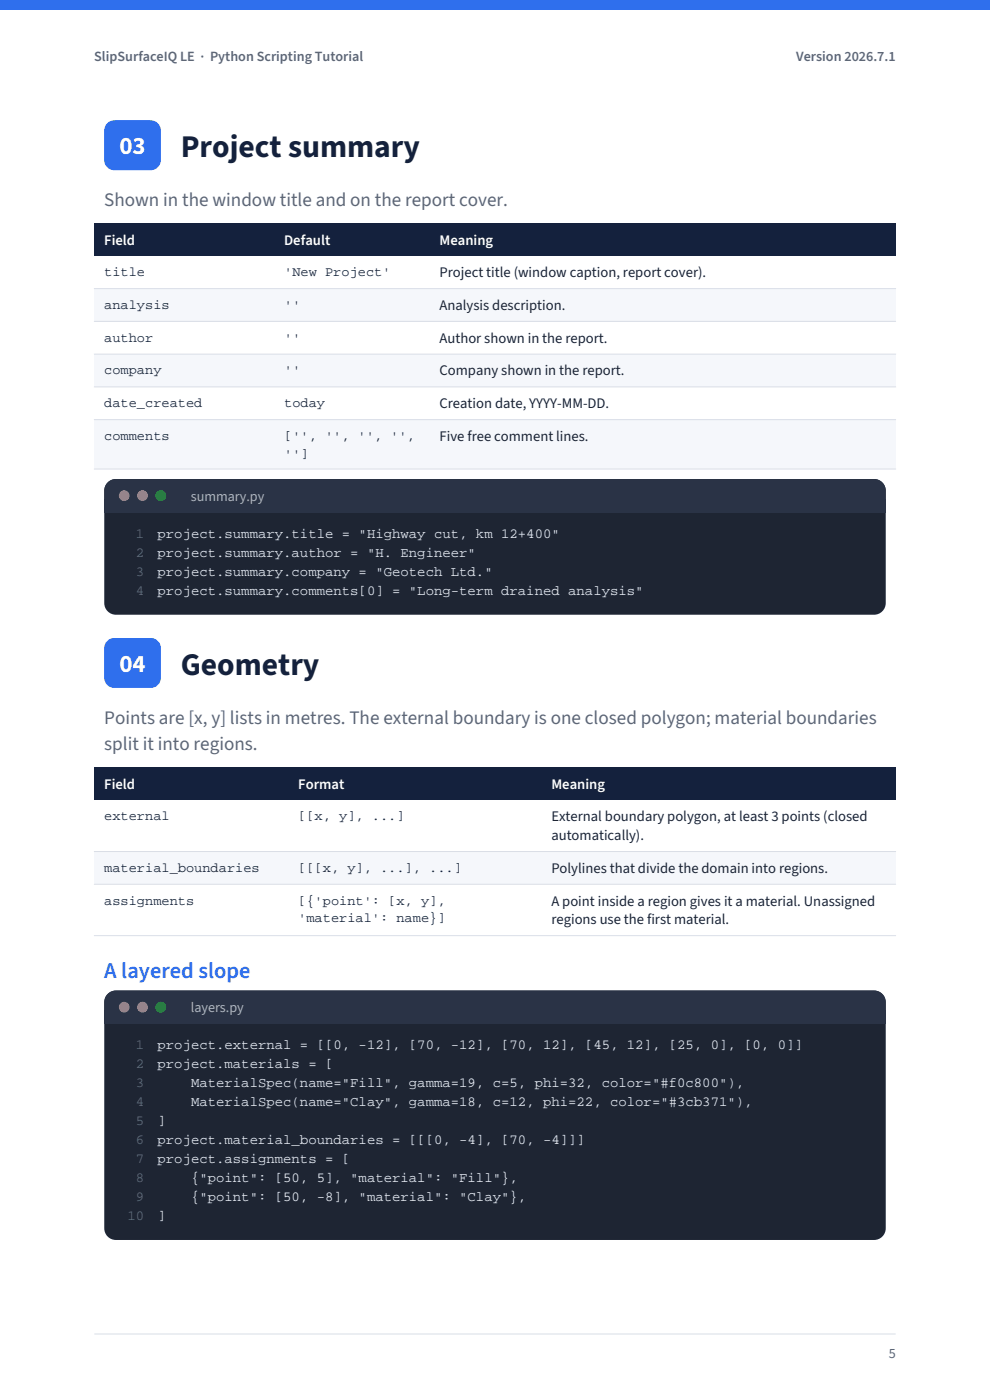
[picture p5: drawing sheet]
<svg xmlns="http://www.w3.org/2000/svg" width="210mm" height="297mm" viewBox="0 0 210 297" stroke-linecap="round" stroke-linejoin="round" font-family="sans-serif">
<defs><g id="words">
<g font-size="6.7" fill="#14213d">
<text x="38.3" y="33.3">Project summary</text>
<text x="38.3" y="143.1">Geometry</text>
</g>
<g font-size="5.3" fill="#fff">
<text x="25.3" y="32.8">03</text>
<text x="25.3" y="142.6">04</text>
</g>
<text font-size="4.8" fill="#2f6fed" x="22.1" y="207.5">A layered slope</text>
<g font-size="4.1" fill="#5b6678">
<text x="22.1" y="43.7">Shown in the window title and on the report cover.</text>
<text x="22.1" y="153.5">Points are [x, y] lists in metres. The external boundary is one closed polygon; material boundaries</text>
<text x="22.1" y="159.2">split it into regions.</text>
</g>
<g font-size="3.1" fill="#fff">
<text x="22.1" y="51.9">Field</text>
<text x="60.3" y="51.9">Default</text>
<text x="93.2" y="51.9">Meaning</text>
<text x="22.1" y="167.4">Field</text>
<text x="63.3" y="167.4">Format</text>
<text x="117" y="167.4">Meaning</text>
</g>
<g font-size="3.1" fill="#1b2433">
<text x="93.2" y="58.8">Project title (window caption, report cover).</text>
<text x="93.2" y="65.7">Analysis description.</text>
<text x="93.2" y="72.7">Author shown in the report.</text>
<text x="93.2" y="79.6">Company shown in the report.</text>
<text x="93.2" y="86.6">Creation date, YYYY-MM-DD.</text>
<text x="93.2" y="93.5">Five free comment lines.</text>
<text x="117" y="174.3">External boundary polygon, at least 3 points (closed</text>
<text x="117" y="178.2">automatically).</text>
<text x="117" y="185.2">Polylines that divide the domain into regions.</text>
<text x="117" y="192.1">A point inside a region gives it a material. Unassigned</text>
<text x="117" y="196.1">regions use the first material.</text>
</g>
<g font-size="3" fill="#5b6678">
<text x="20" y="13">SlipSurfaceIQ LE · Python Scripting Tutorial</text>
<text x="168.9" y="13">Version 2026.7.1</text>
<text x="188.5" y="288">5</text>
</g>
<g font-size="3" fill="#aab4c5">
<text x="40.5" y="106.2">summary.py</text>
<text x="40.5" y="214.7">layers.py</text>
</g>
<g font-size="3" fill="#5d6a80">
<text x="28.8" y="114.1">1</text>
<text x="28.8" y="118.1">2</text>
<text x="28.8" y="122.2">3</text>
<text x="28.8" y="126.2">4</text>
<text x="28.8" y="222.6">1</text>
<text x="28.8" y="226.6">2</text>
<text x="28.8" y="230.7">3</text>
<text x="28.8" y="234.7">4</text>
<text x="28.8" y="238.7">5</text>
<text x="28.8" y="242.7">6</text>
<text x="28.8" y="246.8">7</text>
<text x="28.8" y="250.8">8</text>
<text x="28.8" y="254.8">9</text>
<text x="27" y="258.8">10</text>
</g>
<g font-size="3" fill="#e6ebf3">
<text x="33.4" y="114.1">project.summary.title = &quot;Highway cut, km 12+400&quot;</text>
<text x="33.4" y="118.1">project.summary.author = &quot;H. Engineer&quot;</text>
<text x="33.4" y="122.2">project.summary.company = &quot;Geotech Ltd.&quot;</text>
<text x="33.4" y="126.2">project.summary.comments[0] = &quot;Long-term drained analysis&quot;</text>
<text x="33.4" y="222.6">project.external = [[0, -12], [70, -12], [70, 12], [45, 12], [25, 0], [0, 0]]</text>
<text x="33.4" y="226.6">project.materials = [</text>
<text x="40.5" y="230.7">MaterialSpec(name=&quot;Fill&quot;, gamma=19, c=5, phi=32, color=&quot;#f0c800&quot;),</text>
<text x="33.4" y="238.7">]</text>
<text x="40.5" y="234.7">MaterialSpec(name=&quot;Clay&quot;, gamma=18, c=12, phi=22, color=&quot;#3cb371&quot;),</text>
<text x="33.4" y="242.7">project.material_boundaries = [[[0, -4], [70, -4]]]</text>
<text x="33.4" y="246.8">project.assignments = [</text>
<text x="40.5" y="250.8">{&quot;point&quot;: [50, 5], &quot;material&quot;: &quot;Fill&quot;},</text>
<text x="40.5" y="254.8">{&quot;point&quot;: [50, -8], &quot;material&quot;: &quot;Clay&quot;},</text>
<text x="33.4" y="258.8">]</text>
</g>
<g font-size="2.9" fill="#14213d">
<text x="22.1" y="58.6">title</text>
<text x="60.3" y="58.6">'New Project'</text>
<text x="22.1" y="65.5">analysis</text>
<text x="60.3" y="65.5">''</text>
<text x="22.1" y="72.5">author</text>
<text x="60.3" y="72.5">''</text>
<text x="22.1" y="79.4">company</text>
<text x="60.3" y="79.4">''</text>
<text x="22.1" y="86.4">date_created</text>
<text x="60.3" y="86.4">today</text>
<text x="22.1" y="93.3">comments</text>
<text x="60.3" y="93.3">['', '', '', '',</text>
<text x="60.3" y="97.1">'']</text>
<text x="22.1" y="174">external</text>
<text x="63.3" y="174">[[x, y], ...]</text>
<text x="22.1" y="184.9">material_boundaries</text>
<text x="63.3" y="184.9">[[[x, y], ...], ...]</text>
<text x="22.1" y="191.9">assignments</text>
<text x="63.3" y="191.9">[{'point': [x, y],</text>
<text x="63.3" y="195.6">'material': name}]</text>
</g>
</g></defs>
<path d="M0 0h210v2.1h-210z" fill-rule="evenodd" fill="#2f6fed"/>
<path d="M20 283h170" fill="none" stroke="#d9dee7" stroke-width=".21"/>
<path d="M22.7 26.1l1-.5 .5-.1h7.8a2.12 2.12 0 0 1 2.1 2.1v6.4a2.12 2.12 0 0 1-2.1 2.1h-7.8a2.12 2.12 0 0 1-2.1-2.1v-6.4l.1-.5z" fill-rule="evenodd" fill="#2f6fed"/>
<path d="M20 47.4h170v6.9h-170z" fill-rule="evenodd" fill="#14213d"/>
<g fill="#f5f7fb">
<path d="M20 61.2h170v7h-170z" fill-rule="evenodd"/>
<path d="M20 75.1h170v7h-170z" fill-rule="evenodd"/>
<path d="M20 89h170v10.5h-170z" fill-rule="evenodd"/>
</g>
<path d="M20 61.2h170M20 68.2h170M20 75.1h170M20 82.1h170M20 89h170M20 99.5h170" fill="none" stroke="#d9dee7" stroke-width=".21"/>
<path d="M23 102.2l1-.5 .6-.1h160.8a2.47 2.47 0 0 1 2.5 2.5v23.8a2.47 2.47 0 0 1-2.5 2.5h-160.8a2.47 2.47 0 0 1-2.5-2.5v-23.8a2.46 2.46 0 0 1 .9-1.9z" fill-rule="evenodd" fill="#1e2533"/>
<g fill="#2a3346">
<path d="M23 102.2l1-.5 .6-.1h160.8a2.47 2.47 0 0 1 2.5 2.5 4 4 0 0 1-.9 4l-1 .5-.6 .1h-160.8a2.47 2.47 0 0 1-2.5-2.5 4 4 0 0 1 .9-4z" fill-rule="evenodd"/>
<path d="M22.1 105.9h165.8v2.8h-165.8z" fill-rule="evenodd"/>
</g>
<circle cx="26.3" cy="105.1" r="1.13" fill="#ff5f57"/>
<circle cx="30.2" cy="105.1" r="1.13" fill="#febc2e"/>
<circle cx="34.1" cy="105.1" r="1.13" fill="#28c840"/>
<path d="M22.7 136l1-.6 .5-.1h7.8a2.12 2.12 0 0 1 2.1 2.2v6.3a2.12 2.12 0 0 1-2.1 2.1h-7.8a2.12 2.12 0 0 1-2.1-2.1v-6.3l.1-.6z" fill-rule="evenodd" fill="#2f6fed"/>
<path d="M20 162.9h170v6.8h-170z" fill-rule="evenodd" fill="#14213d"/>
<path d="M20 180.6h170v7h-170z" fill-rule="evenodd" fill="#f5f7fb"/>
<path d="M20 180.6h170M20 187.6h170M20 198.5h170" fill="none" stroke="#d9dee7" stroke-width=".21"/>
<path d="M23 210.7l1-.5 .6-.1h160.8a2.47 2.47 0 0 1 2.5 2.5v48a2.47 2.47 0 0 1-2.5 2.5h-160.8a2.47 2.47 0 0 1-2.5-2.5v-48a2.46 2.46 0 0 1 .9-1.9z" fill-rule="evenodd" fill="#1e2533"/>
<g fill="#2a3346">
<path d="M23 210.7l1-.5 .6-.1h160.8a2.47 2.47 0 0 1 2.5 2.5 4 4 0 0 1-.9 4l-1 .5-.6 .1h-160.8a2.47 2.47 0 0 1-2.5-2.5 4 4 0 0 1 .9-4z" fill-rule="evenodd"/>
<path d="M22.1 214.4h165.8v2.8h-165.8z" fill-rule="evenodd"/>
</g>
<circle cx="26.3" cy="213.7" r="1.13" fill="#ff5f57"/>
<circle cx="30.2" cy="213.7" r="1.13" fill="#febc2e"/>
<circle cx="34.1" cy="213.7" r="1.13" fill="#28c840"/>
<use href="#words"/>
</svg>
